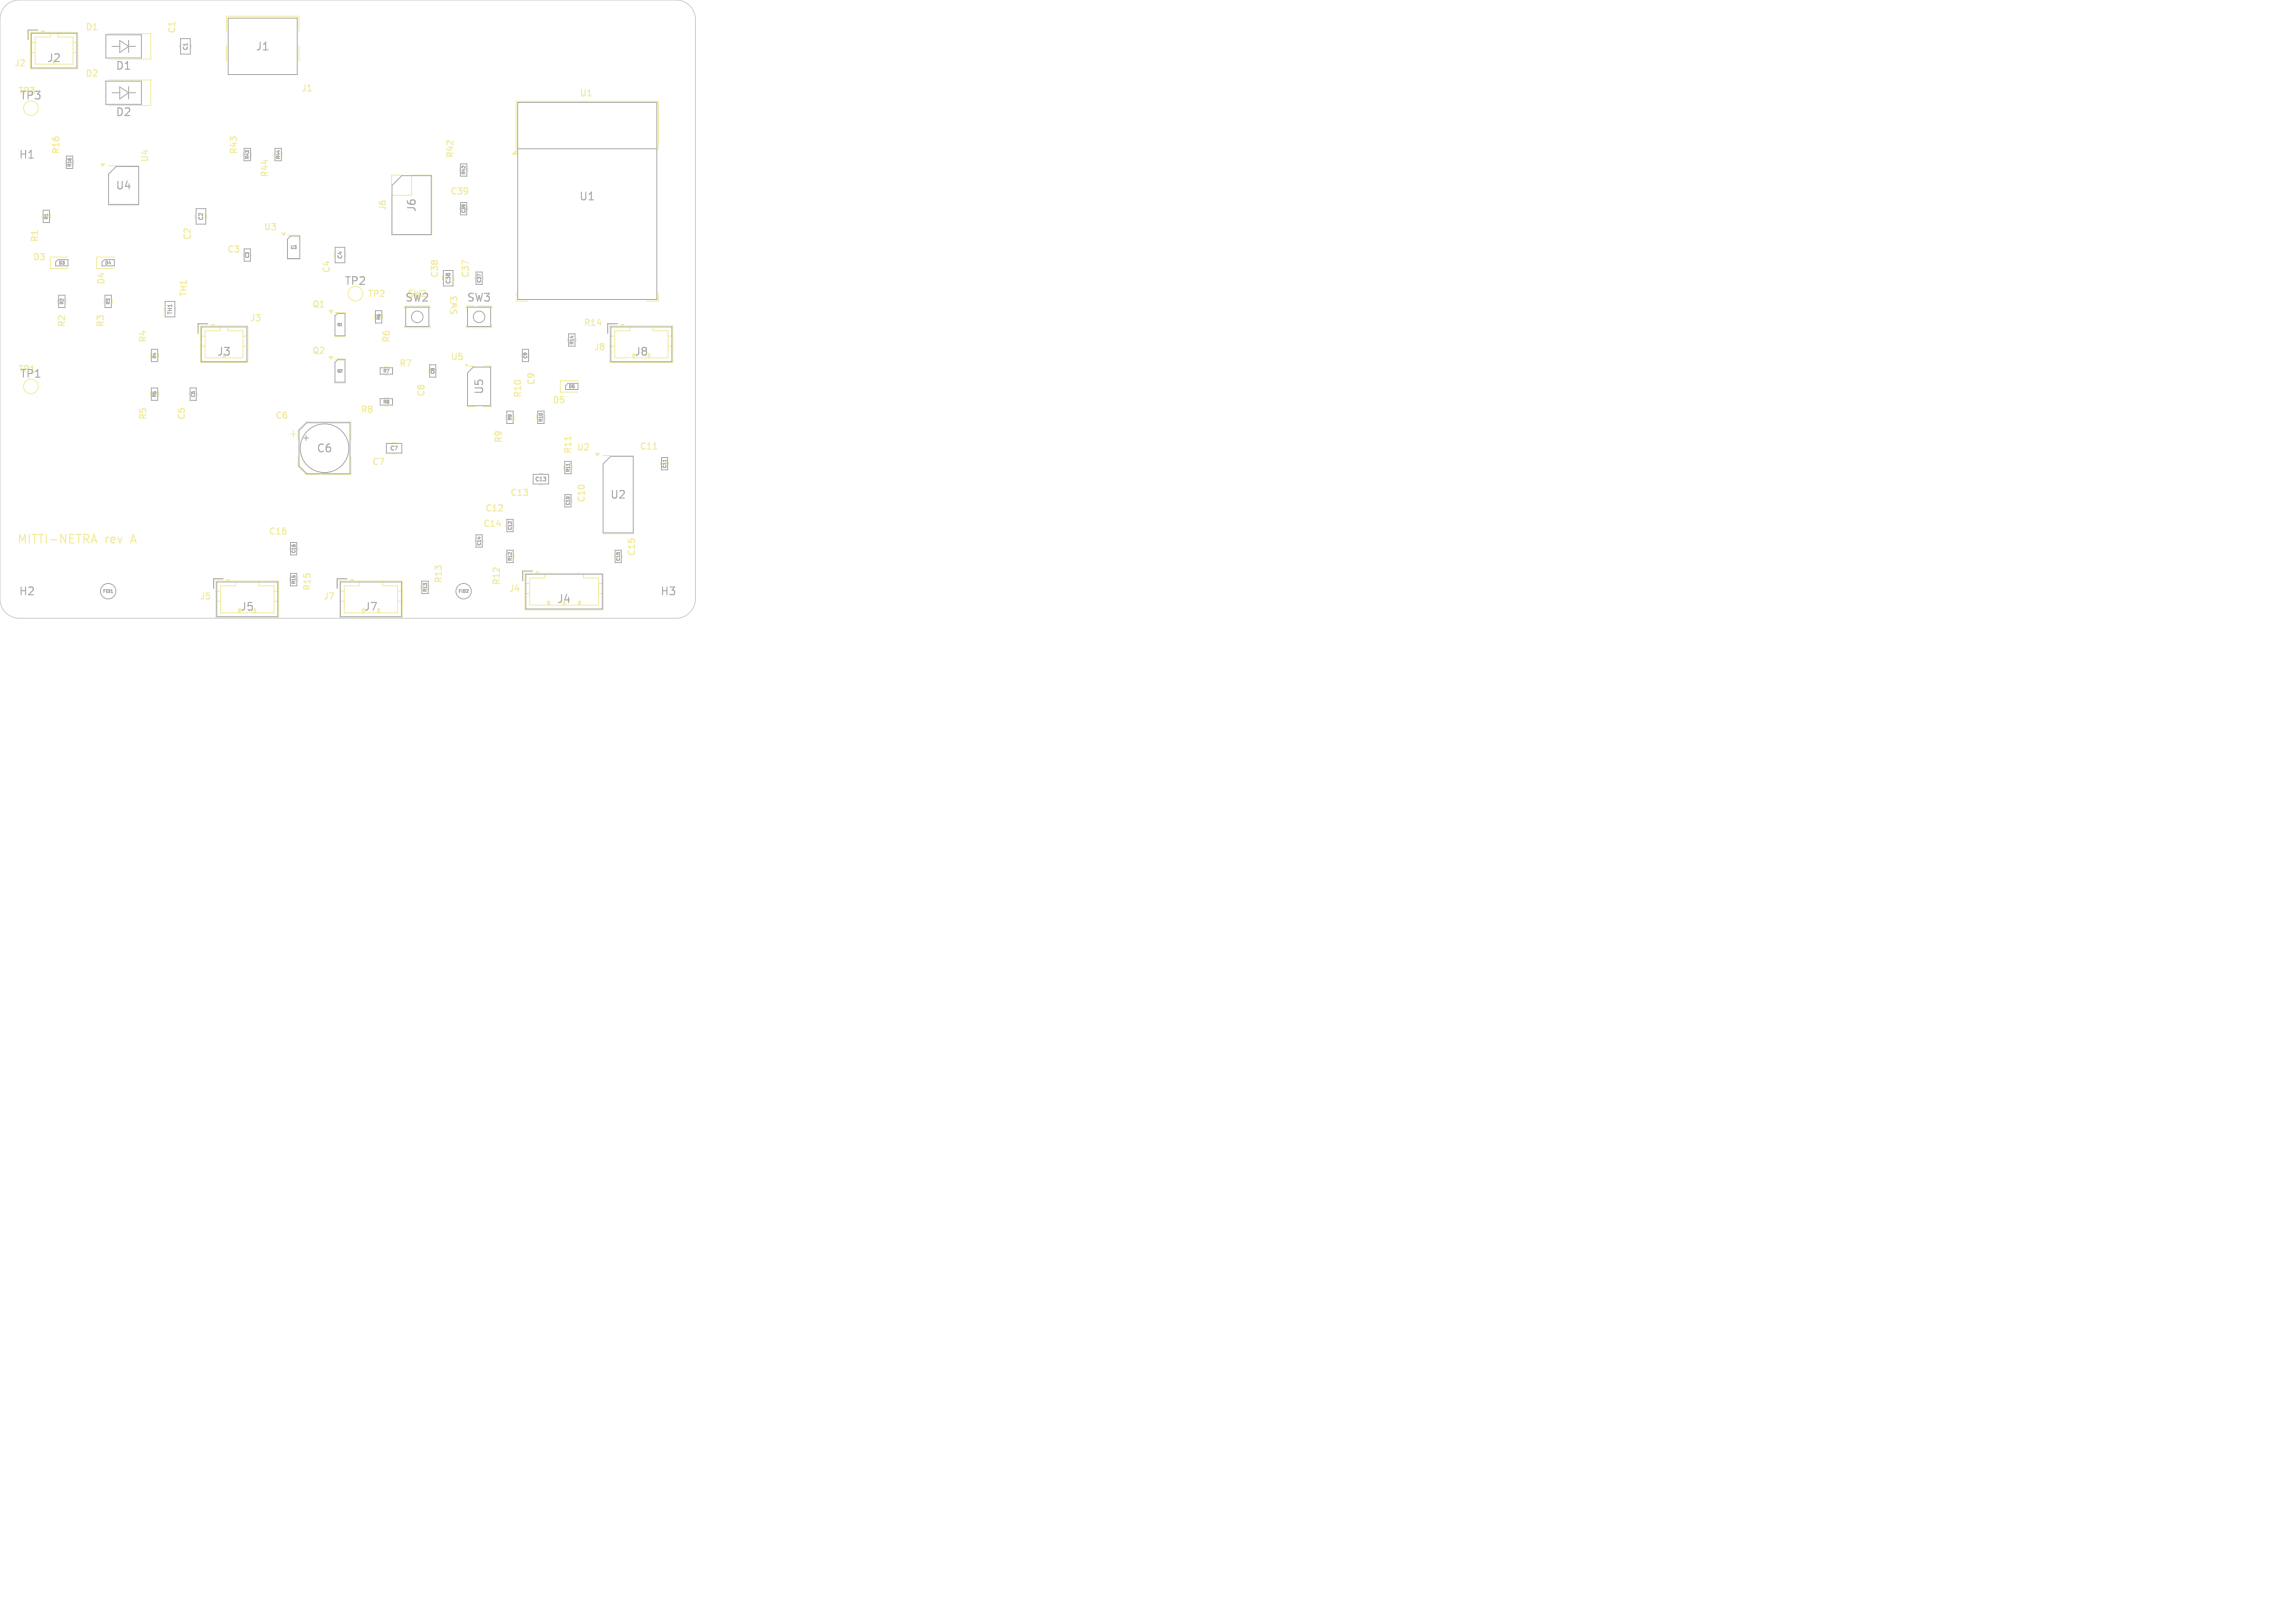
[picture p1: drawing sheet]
<svg xmlns="http://www.w3.org/2000/svg" width="297mm" height="210mm" viewBox="0 0 297 210" stroke-linecap="round" stroke-linejoin="round" font-family="sans-serif">
<defs><g id="words">
<g font-size="1.5" fill="#f2eda1">
<text x="2.1" y="70.5">MITTI-NETRA</text>
<text x="13.6" y="70.5">rev</text>
<text x="17.2" y="70.5">A</text>
</g>
<g font-size="1.4" fill="#afafaf">
<text x="6" y="8.2">J2</text>
<text x="14.9" y="9.2">D1</text>
<text x="33" y="6.7">J1</text>
<text x="2.5" y="13.1">TP3</text>
<text x="14.9" y="15.2">D2</text>
<text x="2.4" y="20.7">H1</text>
<text x="14.9" y="24.7">U4</text>
<text x="54" y="27.5" transform="rotate(-90 54 27.5)">J6</text>
<text x="74.9" y="26.1">U1</text>
<text x="44.5" y="37.1">TP2</text>
<text x="60.4" y="39.2">SW3</text>
<text x="28" y="46.2">J3</text>
<text x="82" y="46.2">J8</text>
<text x="2.5" y="49.1">TP1</text>
<text x="62.7" y="51.1" transform="rotate(-90 62.7 51.1)">U5</text>
<text x="40.9" y="58.7">C6</text>
<text x="78.9" y="64.7">U2</text>
<text x="2.4" y="77.2">H2</text>
<text x="85.4" y="77.2">H3</text>
<text x="31" y="79.2">J5</text>
<text x="47" y="79.2">J7</text>
<text x="72" y="78.2">J4</text>
</g>
<g font-size="1.1" fill="#f2eda1">
<text x="11" y="4.1">D1</text>
<text x="22.9" y="4.4" transform="rotate(-90 22.9 4.4)">C1</text>
<text x="1.8" y="8.8">J2</text>
<text x="11" y="10.1">D2</text>
<text x="38.9" y="12">J1</text>
<text x="74.9" y="12.7">U1</text>
<text x="7.9" y="20.1" transform="rotate(-90 7.9 20.1)">R16</text>
<text x="19.4" y="21.1" transform="rotate(-90 19.4 21.1)">U4</text>
<text x="30.9" y="20.1" transform="rotate(-90 30.9 20.1)">R43</text>
<text x="34.9" y="23.1" transform="rotate(-90 34.9 23.1)">R44</text>
<text x="58.9" y="20.6" transform="rotate(-90 58.9 20.6)">R42</text>
<text x="34.1" y="30">U3</text>
<text x="50.1" y="27.4" transform="rotate(-90 50.1 27.4)">J6</text>
<text x="58.2" y="25.4">C39</text>
<text x="4.2" y="33.9">D3</text>
<text x="5.1" y="31.4" transform="rotate(-90 5.1 31.4)">R1</text>
<text x="24.9" y="31.2" transform="rotate(-90 24.9 31.2)">C2</text>
<text x="29.3" y="32.9">C3</text>
<text x="42.9" y="35.4" transform="rotate(-90 42.9 35.4)">C4</text>
<text x="13.7" y="36.9" transform="rotate(-90 13.7 36.9)">D4</text>
<text x="24.4" y="38.5" transform="rotate(-90 24.4 38.5)">TH1</text>
<text x="32.3" y="41.8">J3</text>
<text x="40.3" y="40">Q1</text>
<text x="47.5" y="38.6">TP2</text>
<text x="56.9" y="36.1" transform="rotate(-90 56.9 36.1)">C38</text>
<text x="59.4" y="40.9" transform="rotate(-90 59.4 40.9)">SW3</text>
<text x="60.9" y="36.1" transform="rotate(-90 60.9 36.1)">C37</text>
<text x="8.6" y="42.4" transform="rotate(-90 8.6 42.4)">R2</text>
<text x="13.6" y="42.4" transform="rotate(-90 13.6 42.4)">R3</text>
<text x="19.1" y="44.4" transform="rotate(-90 19.1 44.4)">R4</text>
<text x="40.3" y="46">Q2</text>
<text x="50.6" y="44.4" transform="rotate(-90 50.6 44.4)">R6</text>
<text x="51.6" y="47.6">R7</text>
<text x="58.2" y="46.8">U5</text>
<text x="75.4" y="42.4">R14</text>
<text x="76.8" y="45.5">J8</text>
<text x="46.6" y="53.6">R8</text>
<text x="55.1" y="51.4" transform="rotate(-90 55.1 51.4)">C8</text>
<text x="67.6" y="51.6" transform="rotate(-90 67.6 51.6)">R10</text>
<text x="69.4" y="49.9" transform="rotate(-90 69.4 49.9)">C9</text>
<text x="71.4" y="52.4">D5</text>
<text x="19.1" y="54.4" transform="rotate(-90 19.1 54.4)">R5</text>
<text x="24.1" y="54.4" transform="rotate(-90 24.1 54.4)">C5</text>
<text x="35.6" y="54.4">C6</text>
<text x="65.1" y="57.4" transform="rotate(-90 65.1 57.4)">R9</text>
<text x="74.1" y="58.8" transform="rotate(-90 74.1 58.8)">R11</text>
<text x="74.6" y="58.5">U2</text>
<text x="82.7" y="58.4">C11</text>
<text x="48.1" y="60.4">C7</text>
<text x="65.9" y="64.4">C13</text>
<text x="75.9" y="65.1" transform="rotate(-90 75.9 65.1)">C10</text>
<text x="34.7" y="69.4">C16</text>
<text x="62.4" y="68.4">C14</text>
<text x="62.7" y="66.4">C12</text>
<text x="25.8" y="77.8">J5</text>
<text x="40.4" y="76.6" transform="rotate(-90 40.4 76.6)">R15</text>
<text x="41.8" y="77.8">J7</text>
<text x="57.4" y="75.6" transform="rotate(-90 57.4 75.6)">R13</text>
<text x="64.9" y="75.8" transform="rotate(-90 64.9 75.8)">R12</text>
<text x="65.8" y="76.8">J4</text>
<text x="82.4" y="72.1" transform="rotate(-90 82.4 72.1)">C15</text>
</g>
<g font-size="1.1" fill="#afafaf">
<text x="2.3" y="12.4">TP3</text>
<text x="52.6" y="38.6">SW2</text>
<text x="2.3" y="48.4">TP1</text>
</g>
<g font-size=".7" fill="#afafaf">
<text x="24.4" y="6.6" transform="rotate(-90 24.4 6.6)">C1</text>
<text x="26.4" y="28.6" transform="rotate(-90 26.4 28.6)">C2</text>
<text x="44.4" y="33.6" transform="rotate(-90 44.4 33.6)">C4</text>
<text x="22.4" y="40.8" transform="rotate(-90 22.4 40.8)">TH1</text>
<text x="58.4" y="36.8" transform="rotate(-90 58.4 36.8)">C38</text>
<text x="50.4" y="58.4">C7</text>
<text x="69.2" y="62.4">C13</text>
</g>
<g font-size=".6" fill="#afafaf">
<text x="9.3" y="21.6" transform="rotate(-90 9.3 21.6)">R16</text>
<text x="32.3" y="20.6" transform="rotate(-90 32.3 20.6)">R43</text>
<text x="36.3" y="20.6" transform="rotate(-90 36.3 20.6)">R44</text>
<text x="60.3" y="22.6" transform="rotate(-90 60.3 22.6)">R42</text>
<text x="6.3" y="28.4" transform="rotate(-90 6.3 28.4)">R1</text>
<text x="60.3" y="27.6" transform="rotate(-90 60.3 27.6)">C39</text>
<text x="7.6" y="34.3">D3</text>
<text x="13.6" y="34.3">D4</text>
<text x="32.3" y="33.4" transform="rotate(-90 32.3 33.4)">C3</text>
<text x="37.6" y="32.3">U3</text>
<text x="8.3" y="39.4" transform="rotate(-90 8.3 39.4)">R2</text>
<text x="14.3" y="39.4" transform="rotate(-90 14.3 39.4)">R3</text>
<text x="49.3" y="41.4" transform="rotate(-90 49.3 41.4)">R6</text>
<text x="62.3" y="36.6" transform="rotate(-90 62.3 36.6)">C37</text>
<text x="20.3" y="46.4" transform="rotate(-90 20.3 46.4)">R4</text>
<text x="68.3" y="46.4" transform="rotate(-90 68.3 46.4)">C9</text>
<text x="74.3" y="44.6" transform="rotate(-90 74.3 44.6)">R14</text>
<text x="20.3" y="51.4" transform="rotate(-90 20.3 51.4)">R5</text>
<text x="25.3" y="51.4" transform="rotate(-90 25.3 51.4)">C5</text>
<text x="49.6" y="48.3">R7</text>
<text x="49.6" y="52.3">R8</text>
<text x="56.3" y="48.4" transform="rotate(-90 56.3 48.4)">C8</text>
<text x="73.6" y="50.3">D5</text>
<text x="66.3" y="54.4" transform="rotate(-90 66.3 54.4)">R9</text>
<text x="70.3" y="54.6" transform="rotate(-90 70.3 54.6)">R10</text>
<text x="73.8" y="65.4" transform="rotate(-90 73.8 65.4)">C10</text>
<text x="73.8" y="61.1" transform="rotate(-90 73.8 61.1)">R11</text>
<text x="86.3" y="60.6" transform="rotate(-90 86.3 60.6)">C11</text>
<text x="38.3" y="71.6" transform="rotate(-90 38.3 71.6)">C16</text>
<text x="62.3" y="70.6" transform="rotate(-90 62.3 70.6)">C14</text>
<text x="66.3" y="68.6" transform="rotate(-90 66.3 68.6)">C12</text>
<text x="13.3" y="76.8">FID1</text>
<text x="38.3" y="75.6" transform="rotate(-90 38.3 75.6)">R15</text>
<text x="55.3" y="76.6" transform="rotate(-90 55.3 76.6)">R13</text>
<text x="59.3" y="76.8">FID2</text>
<text x="66.3" y="72.6" transform="rotate(-90 66.3 72.6)">R12</text>
<text x="80.3" y="72.6" transform="rotate(-90 80.3 72.6)">C15</text>
</g>
<g font-size=".4" fill="#afafaf">
<text x="43.6" y="42.2">Q1</text>
<text x="43.6" y="48.2">Q2</text>
</g>
</g></defs>
<path d="M11.9 69.9h.5M12.2 69.2l.3 1.1" fill="none" stroke="#f2eda1" stroke-width=".16"/>
<path d="M39.8 11.8h.5M73.9 56.5v.4M84.6 58.1h.4" fill="none" stroke="#f2eda1" stroke-width=".15"/>
<g fill="none" stroke="#f2eda1" stroke-width=".13">
<path d="M3.9 4.2h6.2v4.7h-6.2zM3.9 5.5h.7M3.9 6.8h.7M4.9 3.9h-1.3v1.2M5.4 4.2v-.2h.3v.2M5.4 4.1h.3M6.5 4.2v.6h-1.9v3.5h4.8v-3.5h-1.9v-.6M9.4 5.5h.7M9.4 6.8h.7M14 4.4h5.5v3.2h-5.5M14 10.3h5.5v3.3h-5.5M23.3 5.7v.6"/>
<path d="M24.7 5.7v.6M29.3 4v-1.9h9.4v1.9M29.3 5.9v2M31.5 19.8v.4M32.5 19.8v.4M35.5 19.8v.4M36.5 19.8v.4M38.7 5.9v2M66.8 19.3v-6.2h18.4v6.2M5.5 27.8v.4M6.5 27.8v.4M7.5 38.8v.4"/>
<path d="M8.5 20.8v.4M8.5 38.8v.4M8.8 33.3h-2.3v1.4h2.3M9.5 20.8v.4M13.5 38.8v.4M14.1 21.4h3.9M14.1 26.6h3.9M14.5 38.8v.4M14.8 33.3h-2.3v1.4h2.3M21.3 39.8v.4M22.7 39.8v.4M25.3 27.7v.6"/>
<path d="M26.7 27.7v.6M31.5 32.9v.2M32.5 32.9v.2M37.2 30.4h1.6M37.2 33.6h1.6M43.3 32.7v.6M44.7 32.7v.6M50.7 25.3h2.6v-2.6h2.6v7.7h-5.2zM52 22.7h-1.3v1.3M52.3 39.9v-.3h3.3v.3M58.7 35.7v.6M59.5 21.8v.4"/>
<path d="M59.5 26.9v.2M60.3 39.9v-.3h3.4v.3M60.5 26.9v.2M60.5 21.8v.4M61.5 35.9v.2M62.5 35.9v.2M66.8 37.9v1h1.5M85.2 37.9v1h-1.5M19.5 45.8v.4M19.5 50.8v.4M20.5 45.8v.4M20.5 50.8v.4"/>
<path d="M24.5 50.9v.2M25.5 50.9v.2M25.9 43.5h.7M25.9 44.8h.7M25.9 42.2h6.2v4.7h-6.2zM26.9 41.9h-1.3v1.2M27.4 42.2v-.2h.3v.2M27.4 42.1h.3M28.5 42.2v.6h-1.9v3.5h4.9v-3.5h-2v-.6M31.5 43.5h.6M31.5 44.8h.6M37.6 56.2h.7"/>
<path d="M38 55.8v.7M38.6 56.9v-1.2l1.1-1.1h5.7v2.3M38.6 59.1v1.2l1.1 1.1h5.7v-2.3M43.3 40.4h1.3M43.3 43.6h1.3M43.3 46.4h1.3M43.3 49.6h1.3M48.5 40.8v.4M49.5 40.8v.4M49.8 47.5h.4M49.8 48.5h.4M49.8 51.5h.4"/>
<path d="M49.8 52.5h.4M50.7 57.3h.6M50.7 58.7h.6M52.3 42.1v.3h3.3v-.3M55.5 47.9v.2M56.5 47.9v.2M60.3 42.1v.3h3.4v-.3M60.4 52.6h1M60.7 47.4h.7M62.6 47.4h1M62.6 52.6h1M65.5 53.8v.4"/>
<path d="M66.5 53.8v.4M67.5 45.9v.2M68.5 45.9v.2M69.5 53.8v.4M70.5 53.8v.4M73.5 43.8v.4M74.5 43.8v.4M74.8 49.3h-2.3v1.4h2.3M78 58.9h4M78.9 42.2h8.2v4.7h-8.2zM78.9 43.5h.7M78.9 44.8h.7"/>
<path d="M79.9 41.9h-1.3v1.2M80.4 42.2v-.2h.3v.2M80.4 42.1h.3M81.5 42.2v.6h-1.9v3.5h6.8v-3.5h-1.9v-.6M83.9 45.8h.2v.5M84 45.8v.5M85.5 59.9v.2M86.4 43.5h.7M86.4 44.8h.7M86.5 59.9v.2M27.9 77.8h.7M27.9 75.2h8.2v4.7h-8.2z"/>
<path d="M27.9 76.5h.7M28.9 74.9h-1.3v1.2M29.4 75.2v-.2h.3v.2M29.4 75.1h.3M30.5 75.2v.6h-1.9v3.5h6.9v-3.5h-2v-.6M32.9 78.8h.2v.5M33 78.8v.5M35.5 77.8h.6M35.5 76.5h.6M37.5 74.8v.4M37.5 70.9v.2M38.5 70.9v.2"/>
<path d="M38.5 74.8v.4M43.9 77.8h.7M43.9 76.5h.7M43.9 75.2h8.2v4.7h-8.2zM44.9 74.9h-1.3v1.2M45.4 75.2v-.2h.3v.2M45.4 75.1h.3M46.5 75.2v.6h-1.9v3.5h6.8v-3.5h-1.9v-.6M48.9 78.8h.2v.5M49 78.8v.5M51.4 77.8h.7M51.4 76.5h.7"/>
<path d="M54.5 75.8v.4M55.5 75.8v.4M61.5 69.9v.2M62.5 69.9v.2M65.5 71.8v.4M65.5 67.9v.2M66.5 67.9v.2M66.5 71.8v.4M67.9 74.2h10.2v4.7h-10.2zM67.9 75.5h.7M67.9 76.8h.7M68.9 73.9h-1.3v1.2"/>
<path d="M69.4 74.2v-.2h.3v.2M69.4 74.1h.3M69.7 62.7h.6M69.7 61.3h.6M70.5 74.2v.6h-1.9v3.5h8.8v-3.5h-1.9v-.6M70.9 78.3v-.5h.2v.5M71 77.8v.5M73 60.3v.4M73 64.7v.2M74 64.7v.2M74 60.3v.4M74.9 78.3v-.5h.2v.5"/>
<path d="M75 77.8v.5M77.4 75.5h.7M77.4 76.8h.7M78 69.1h4M79.5 71.9v.2M80.5 71.9v.2"/>
<circle cx="4" cy="14" r=".95"/>
<circle cx="46" cy="38" r=".95"/>
<circle cx="4" cy="50" r=".95"/>
</g>
<g fill="#f2eda1" stroke="#f2eda1" stroke-width=".13">
<path d="M42.6 40.2h.5l-.3 .3z"/>
<path d="M77.1 58.7h.4l-.2 .3z"/>
<path d="M36.5 30.2h.4l-.2 .3z"/>
<path d="M42.6 46.2h.5l-.3 .3z"/>
<path d="M66.8 19.5v.5h-.5z"/>
<path d="M60.3 47.2h.2l-.1 .2z"/>
<path d="M13.1 21.2h.4l-.2 .3z"/>
</g>
<g fill="#fff" stroke="#fff" stroke-width=".13">
<circle cx="36.5" cy="41.6" r=".15"/>
<circle cx="6.5" cy="1.5" r=".15"/>
<circle cx="6.5" cy="31.7" r=".15"/>
<circle cx="57.3" cy="46.5" r=".15"/>
<circle cx="61.5" cy="21.9" r=".15"/>
<circle cx="16.5" cy="71.5" r=".15"/>
<circle cx="11.5" cy="36.5" r=".15"/>
<circle cx="61.8" cy="64.5" r=".15"/>
<circle cx="31.5" cy="56.5" r=".15"/>
<circle cx="36.5" cy="17" r=".15"/>
<circle cx="81.5" cy="27.6" r=".15"/>
<circle cx="33.3" cy="34.4" r=".15"/>
<circle cx="21.5" cy="52.5" r=".15"/>
<circle cx="51.5" cy="53.3" r=".15"/>
<circle cx="21.5" cy="31.5" r=".15"/>
<circle cx="73.4" cy="27.4" r=".15"/>
<circle cx="77.1" cy="74" r=".15"/>
<circle cx="81.5" cy="41.5" r=".15"/>
<circle cx="16.5" cy="61.5" r=".15"/>
<circle cx="84.3" cy="66.8" r=".15"/>
<circle cx="46.5" cy="16.5" r=".15"/>
<circle cx="21.5" cy="36.5" r=".15"/>
<circle cx="11.5" cy="51.5" r=".15"/>
<circle cx="66.5" cy="61.5" r=".15"/>
<circle cx="76.5" cy="43.4" r=".15"/>
<circle cx="21.5" cy="66.5" r=".15"/>
<circle cx="11.5" cy="66.5" r=".15"/>
<circle cx="1.5" cy="1.5" r=".15"/>
<circle cx="52.9" cy="36.5" r=".15"/>
<circle cx="6.5" cy="66.5" r=".15"/>
<circle cx="1.5" cy="16.5" r=".15"/>
<circle cx="61.5" cy="54.3" r=".15"/>
<circle cx="36.5" cy="26.5" r=".15"/>
<circle cx="61.5" cy="72.1" r=".15"/>
<circle cx="57" cy="39.5" r=".15"/>
<circle cx="56.5" cy="43.9" r=".15"/>
<circle cx="1.5" cy="46.5" r=".15"/>
<circle cx="1.5" cy="56.5" r=".15"/>
<circle cx="1.5" cy="11.5" r=".15"/>
<circle cx="41.5" cy="43.7" r=".15"/>
<circle cx="36.5" cy="1.5" r=".15"/>
<circle cx="21.5" cy="16.5" r=".15"/>
<circle cx="47.6" cy="36.5" r=".15"/>
<circle cx="18.4" cy="9.2" r=".15"/>
<circle cx="31.5" cy="36.5" r=".15"/>
<circle cx="31.5" cy="46.5" r=".15"/>
<circle cx="21.5" cy="42.3" r=".15"/>
<circle cx="26.5" cy="11.7" r=".15"/>
<circle cx="6.5" cy="36.5" r=".15"/>
<circle cx="26.5" cy="16.5" r=".15"/>
<circle cx="57.8" cy="27.6" r=".15"/>
<circle cx="46.5" cy="31.5" r=".15"/>
<circle cx="1.5" cy="51.5" r=".15"/>
<circle cx="47.3" cy="58.5" r=".15"/>
<circle cx="31.5" cy="51.5" r=".15"/>
<circle cx="21.5" cy="71.5" r=".15"/>
<circle cx="51.5" cy="49.3" r=".15"/>
<circle cx="78" cy="26.5" r=".15"/>
<circle cx="76.5" cy="32.6" r=".15"/>
<circle cx="69.2" cy="21.5" r=".15"/>
<circle cx="6.5" cy="71.5" r=".15"/>
<circle cx="1.5" cy="41.5" r=".15"/>
<circle cx="71.5" cy="71.5" r=".15"/>
<circle cx="41.5" cy="21.5" r=".15"/>
<circle cx="1.5" cy="71.5" r=".15"/>
<circle cx="41.5" cy="11.5" r=".15"/>
<circle cx="6.5" cy="56.5" r=".15"/>
<circle cx="72.6" cy="47.3" r=".15"/>
<circle cx="1.5" cy="61.5" r=".15"/>
<circle cx="75.6" cy="29.6" r=".15"/>
<circle cx="16.5" cy="18.6" r=".15"/>
<circle cx="41.5" cy="26.5" r=".15"/>
<circle cx="26.5" cy="51.5" r=".15"/>
<circle cx="81.5" cy="36.5" r=".15"/>
<circle cx="6.5" cy="21.5" r=".15"/>
<circle cx="26.5" cy="41.5" r=".15"/>
<circle cx="46.5" cy="71.5" r=".15"/>
<circle cx="61.5" cy="67" r=".15"/>
<circle cx="46.5" cy="61.5" r=".15"/>
<circle cx="1.5" cy="22.5" r=".15"/>
<circle cx="26.5" cy="61.5" r=".15"/>
<circle cx="81.5" cy="46.5" r=".15"/>
<circle cx="37.2" cy="14.5" r=".15"/>
<circle cx="73.4" cy="29.6" r=".15"/>
<circle cx="51.5" cy="62.3" r=".15"/>
<circle cx="61.6" cy="42" r=".15"/>
<circle cx="11.5" cy="11.5" r=".15"/>
<circle cx="26.5" cy="56.5" r=".15"/>
<circle cx="29.1" cy="38" r=".15"/>
<circle cx="21.5" cy="21.5" r=".15"/>
<circle cx="26.5" cy="46.5" r=".15"/>
<circle cx="41.5" cy="61.5" r=".15"/>
<circle cx="6.5" cy="11.5" r=".15"/>
<circle cx="75.6" cy="27.4" r=".15"/>
<circle cx="36.5" cy="71.5" r=".15"/>
<circle cx="6.5" cy="52" r=".15"/>
<circle cx="16.5" cy="37.1" r=".15"/>
<circle cx="41.5" cy="72.3" r=".15"/>
<circle cx="68" cy="45.2" r=".15"/>
<circle cx="11.5" cy="71.5" r=".15"/>
<circle cx="51.5" cy="42.7" r=".15"/>
<circle cx="16" cy="23.2" r=".15"/>
<circle cx="1.5" cy="6.5" r=".15"/>
<circle cx="31.5" cy="22.1" r=".15"/>
<circle cx="31.5" cy="61.5" r=".15"/>
<circle cx="16.5" cy="33" r=".15"/>
<circle cx="46.5" cy="51.5" r=".15"/>
<circle cx="46.5" cy="11.5" r=".15"/>
<circle cx="1.5" cy="26.5" r=".15"/>
<circle cx="77.2" cy="56.5" r=".15"/>
<circle cx="61.5" cy="26.5" r=".15"/>
<circle cx="21.5" cy="27.2" r=".15"/>
<circle cx="81.5" cy="51.5" r=".15"/>
<circle cx="46.5" cy="28.9" r=".15"/>
<circle cx="71.5" cy="67.3" r=".15"/>
<circle cx="81.5" cy="56.5" r=".15"/>
<circle cx="31.5" cy="26.5" r=".15"/>
<circle cx="51.5" cy="66.5" r=".15"/>
<circle cx="11.5" cy="31.5" r=".15"/>
<circle cx="71.5" cy="23.7" r=".15"/>
<circle cx="27.6" cy="26.5" r=".15"/>
<circle cx="46.5" cy="1.5" r=".15"/>
<circle cx="16.5" cy="28.1" r=".15"/>
<circle cx="11.5" cy="41.5" r=".15"/>
<circle cx="31.5" cy="71.5" r=".15"/>
<circle cx="26.5" cy="66.5" r=".15"/>
<circle cx="11.5" cy="1.5" r=".15"/>
<circle cx="31.5" cy="1.5" r=".15"/>
<circle cx="61.5" cy="56.8" r=".15"/>
<circle cx="31.5" cy="41.5" r=".15"/>
<circle cx="16.5" cy="56.5" r=".15"/>
<circle cx="36.5" cy="56.5" r=".15"/>
<circle cx="67" cy="74.5" r=".15"/>
<circle cx="6.5" cy="61.5" r=".15"/>
<circle cx="51.5" cy="21.5" r=".15"/>
<circle cx="46.5" cy="21.5" r=".15"/>
<circle cx="11.5" cy="27.5" r=".15"/>
<circle cx="16.5" cy="1.5" r=".15"/>
<circle cx="81.5" cy="74" r=".15"/>
<circle cx="21.5" cy="61.5" r=".15"/>
<circle cx="26.5" cy="6.5" r=".15"/>
<circle cx="76.5" cy="51.5" r=".15"/>
<circle cx="11.5" cy="48.2" r=".15"/>
<circle cx="41.5" cy="1.5" r=".15"/>
<circle cx="26.5" cy="71.5" r=".15"/>
<circle cx="1.5" cy="66.5" r=".15"/>
<circle cx="23" cy="49.5" r=".15"/>
<circle cx="36.5" cy="6.5" r=".15"/>
<circle cx="16.5" cy="66.5" r=".15"/>
<circle cx="31.5" cy="6.5" r=".15"/>
<circle cx="76.5" cy="21.5" r=".15"/>
<circle cx="41.5" cy="6.5" r=".15"/>
<circle cx="26.5" cy="1.5" r=".15"/>
<circle cx="21.5" cy="1.5" r=".15"/>
<circle cx="16.5" cy="41.5" r=".15"/>
<circle cx="84.3" cy="61.5" r=".15"/>
<circle cx="36.5" cy="66.5" r=".15"/>
<circle cx="56.5" cy="51.5" r=".15"/>
<circle cx="7.3" cy="29.3" r=".15"/>
<circle cx="71.5" cy="54.2" r=".15"/>
<circle cx="17.7" cy="14.3" r=".15"/>
<circle cx="53.3" cy="56.5" r=".15"/>
<circle cx="16.5" cy="48.2" r=".15"/>
<circle cx="46.5" cy="6.5" r=".15"/>
<circle cx="31.5" cy="16.5" r=".15"/>
<circle cx="52.9" cy="33" r=".15"/>
<circle cx="26.5" cy="21.5" r=".15"/>
<circle cx="7" cy="49.5" r=".15"/>
<circle cx="41.5" cy="16.5" r=".15"/>
<circle cx="41.5" cy="31.9" r=".15"/>
<circle cx="21.5" cy="7.7" r=".15"/>
<circle cx="31.5" cy="66.5" r=".15"/>
<circle cx="46.5" cy="67.3" r=".15"/>
<circle cx="76.5" cy="36.5" r=".15"/>
<circle cx="79.3" cy="66.5" r=".15"/>
<circle cx="41.5" cy="66.5" r=".15"/>
<circle cx="11.5" cy="61.5" r=".15"/>
<circle cx="48.5" cy="43.1" r=".15"/>
<circle cx="21.5" cy="56.5" r=".15"/>
<circle cx="1.5" cy="36.5" r=".15"/>
<circle cx="38.4" cy="36.6" r=".15"/>
<circle cx="36.5" cy="46.5" r=".15"/>
<circle cx="21.5" cy="11.7" r=".15"/>
<circle cx="11.5" cy="6.5" r=".15"/>
<circle cx="16.5" cy="51.5" r=".15"/>
<circle cx="56.5" cy="72" r=".15"/>
<circle cx="38.4" cy="34.1" r=".15"/>
<circle cx="81.5" cy="31.5" r=".15"/>
<circle cx="6.5" cy="16.5" r=".15"/>
<circle cx="56.5" cy="21.5" r=".15"/>
<circle cx="11.5" cy="16.5" r=".15"/>
<circle cx="71.5" cy="31.5" r=".15"/>
<circle cx="36.5" cy="61.5" r=".15"/>
<circle cx="41.5" cy="48.9" r=".15"/>
<circle cx="56.8" cy="69.5" r=".15"/>
<circle cx="76.5" cy="46.5" r=".15"/>
<circle cx="71.5" cy="56.7" r=".15"/>
<circle cx="31.5" cy="13.8" r=".15"/>
<circle cx="56.5" cy="57.3" r=".15"/>
<circle cx="36.5" cy="51.5" r=".15"/>
<circle cx="41.5" cy="51.5" r=".15"/>
<circle cx="56.5" cy="61.5" r=".15"/>
<circle cx="26.5" cy="32.8" r=".15"/>
<circle cx="41.5" cy="36.5" r=".15"/>
<circle cx="1.5" cy="31.5" r=".15"/>
<circle cx="11.5" cy="56.5" r=".15"/>
<circle cx="36.5" cy="22.1" r=".15"/>
<circle cx="66.8" cy="58.7" r=".15"/>
<circle cx="6.5" cy="41.5" r=".15"/>
<circle cx="61" cy="46.8" r=".15"/>
<circle cx="66" cy="56.3" r=".15"/>
<circle cx="65.6" cy="46.5" r=".15"/>
<circle cx="65.6" cy="43.5" r=".15"/>
<circle cx="47.2" cy="24.8" r=".15"/>
<circle cx="57.1" cy="25.2" r=".15"/>
<circle cx="51.8" cy="30.7" r=".15"/>
<circle cx="67.1" cy="24.6" r=".15"/>
<circle cx="66.8" cy="38.4" r=".15"/>
<circle cx="69.6" cy="41.8" r=".15"/>
<circle cx="79.2" cy="60.2" r=".15"/>
<circle cx="67.8" cy="38.4" r=".15"/>
<circle cx="68.8" cy="40.5" r=".15"/>
<circle cx="68.8" cy="55.5" r=".15"/>
<circle cx="67.8" cy="25.9" r=".15"/>
<circle cx="64.8" cy="24" r=".15"/>
<circle cx="69.2" cy="26.4" r=".15"/>
<circle cx="63.2" cy="37.6" r=".15"/>
<circle cx="61" cy="30.1" r=".15"/>
<circle cx="52.1" cy="72.5" r=".15"/>
<circle cx="67.2" cy="48" r=".15"/>
<circle cx="70.2" cy="46.8" r=".15"/>
<circle cx="72.4" cy="36.7" r=".15"/>
<circle cx="68.6" cy="30.8" r=".15"/>
<circle cx="66.5" cy="32.1" r=".15"/>
<circle cx="64.8" cy="31.7" r=".15"/>
<circle cx="64.8" cy="32.9" r=".15"/>
<circle cx="66.5" cy="33.4" r=".15"/>
<circle cx="59" cy="32.1" r=".15"/>
<circle cx="66.5" cy="34.7" r=".15"/>
<circle cx="71.5" cy="39.7" r=".15"/>
<circle cx="63.1" cy="52.2" r=".15"/>
<circle cx="70" cy="45.2" r=".15"/>
<circle cx="72.8" cy="39.7" r=".15"/>
<circle cx="84.2" cy="37.6" r=".15"/>
<circle cx="70.2" cy="48.1" r=".15"/>
<circle cx="64.2" cy="52.8" r=".15"/>
<circle cx="58.8" cy="42.9" r=".15"/>
<circle cx="84.9" cy="25.9" r=".15"/>
<circle cx="86.6" cy="27.6" r=".15"/>
<circle cx="26.7" cy="38.8" r=".15"/>
<circle cx="82.9" cy="22.8" r=".15"/>
<circle cx="19.7" cy="45.5" r=".15"/>
<circle cx="21.5" cy="47.4" r=".15"/>
<circle cx="59.4" cy="49.4" r=".15"/>
<circle cx="84" cy="22.1" r=".15"/>
<circle cx="34.1" cy="12.2" r=".15"/>
<circle cx="37.1" cy="11.6" r=".15"/>
<circle cx="36" cy="12.3" r=".15"/>
<circle cx="32.7" cy="11.5" r=".15"/>
<circle cx="17.4" cy="6.8" r=".15"/>
<circle cx="17.4" cy="11.7" r=".15"/>
<circle cx="18.7" cy="27" r=".15"/>
<circle cx="11" cy="20.4" r=".15"/>
<circle cx="13.4" cy="21.7" r=".15"/>
<circle cx="10.4" cy="24.5" r=".15"/>
<circle cx="12.8" cy="23.1" r=".15"/>
<circle cx="10.7" cy="22.6" r=".15"/>
<circle cx="17.9" cy="23.1" r=".15"/>
<circle cx="44.4" cy="44" r=".15"/>
<circle cx="43.4" cy="41.3" r=".15"/>
<circle cx="45" cy="41.7" r=".15"/>
<circle cx="46.1" cy="43.8" r=".15"/>
<circle cx="47" cy="47.8" r=".15"/>
<circle cx="43.4" cy="47.3" r=".15"/>
<circle cx="72.9" cy="64.2" r=".15"/>
<circle cx="65.6" cy="72.4" r=".15"/>
<circle cx="79.5" cy="72.4" r=".15"/>
<circle cx="77.5" cy="69.6" r=".15"/>
<circle cx="70" cy="76" r=".38"/>
<circle cx="72" cy="76" r=".38"/>
<circle cx="74" cy="76" r=".38"/>
<circle cx="76" cy="76" r=".38"/>
<circle cx="3.5" cy="76.5" r="1.35"/>
<circle cx="86.5" cy="76.5" r="1.35"/>
<circle cx="81" cy="44" r=".38"/>
<circle cx="83" cy="44" r=".38"/>
<circle cx="85" cy="44" r=".38"/>
<circle cx="36.9" cy="8.6" r=".32"/>
<circle cx="31.1" cy="8.6" r=".32"/>
<circle cx="28" cy="44" r=".37"/>
<circle cx="30" cy="44" r=".37"/>
<circle cx="52" cy="24" r=".5"/>
<circle cx="54.5" cy="24" r=".5"/>
<circle cx="52" cy="26.5" r=".5"/>
<circle cx="54.5" cy="26.5" r=".5"/>
<circle cx="52" cy="29.1" r=".5"/>
<circle cx="54.5" cy="29.1" r=".5"/>
<circle cx="3.5" cy="20" r="1.35"/>
<circle cx="30" cy="77" r=".37"/>
<circle cx="32" cy="77" r=".37"/>
<circle cx="34" cy="77" r=".37"/>
<circle cx="6" cy="6" r=".37"/>
<circle cx="8" cy="6" r=".37"/>
<circle cx="46" cy="77" r=".37"/>
<circle cx="48" cy="77" r=".37"/>
<circle cx="50" cy="77" r=".37"/>
</g>
<path d="M29.7 4.6v.6M29.7 8.6v1.1M38.3 4.6v.6M38.3 8.6v1.1" fill="none" stroke="#fff" stroke-width=".6"/>
<g fill="none" stroke="#afafaf" stroke-width=".13">
<path d="M4.1 4.3h5.8v4.5h-5.8zM4.9 3.9h-1.3v1.2M13.7 4.5h4.6v3h-4.6zM13.7 10.5h4.6v3h-4.6zM14.5 6h1M14.5 12h1M15.5 5.2l1.1 .8-1.1 .8zM15.5 11.2l1.1 .8-1.1 .8zM16.6 5.2v1.6M16.6 11.2v1.6M16.6 6h1M16.6 12h1"/>
<path d="M23.4 5h1.2v2h-1.2zM29.5 2.4h9v7.2h-9zM31.6 19.2h.8v1.6h-.8zM35.6 19.2h.8v1.6h-.8zM67 13.2h18v25.5h-18zM67 19.2h18M5.6 27.2h.8v1.6h-.8zM7.5 33.6h1.3v.8h-1.6v-.5zM7.6 38.2h.8v1.6h-.8zM8.6 20.2h.8v1.6h-.8zM13.5 33.6h1.3v.8h-1.6v-.5zM13.6 38.2h.8v1.6h-.8z"/>
<path d="M14.1 22.5l.9-.9h3v4.9h-3.9zM21.4 39h1.2v2h-1.2zM25.4 27h1.2v2h-1.2zM31.6 32.2h.8v1.6h-.8zM37.2 30.9l.4-.3h1.2v2.9h-1.6zM43.4 32h1.2v2h-1.2zM50.7 24l1.3-1.3h3.8v7.6h-5.1zM52.5 39.7h3v2.6h-3zM57.4 35h1.2v2h-1.2zM59.6 21.2h.8v1.6h-.8zM59.6 26.2h.8v1.6h-.8zM60.5 39.7h3v2.6h-3z"/>
<path d="M61.6 35.2h.8v1.6h-.8zM19.6 45.2h.8v1.6h-.8zM19.6 50.2h.8v1.6h-.8zM24.6 50.2h.8v1.6h-.8zM26 42.3h5.9v4.5h-5.9zM26.9 41.9h-1.3v1.2M39.3 56.7h.6M39.6 56.4v.6M39.7 54.7h5.6v6.6h-5.6l-1-1v-4.6zM43.3 40.9l.4-.3h.9v2.9h-1.3zM43.3 46.9l.4-.3h.9v2.8h-1.3zM48.6 40.2h.8v1.6h-.8z"/>
<path d="M49.2 47.6h1.6v.8h-1.6zM49.2 51.6h1.6v.8h-1.6zM50 57.4h2v1.2h-2zM55.6 47.2h.8v1.6h-.8zM61.3 47.5h2.2v5h-3v-4.2zM65.6 53.2h.8v1.6h-.8zM67.6 45.2h.8v1.6h-.8zM69.6 53.2h.8v1.6h-.8zM73.1 59.7h.8v1.6h-.8zM73.2 49.9l.3-.3h1.3v.8h-1.6zM73.6 43.2h.8v1.6h-.8zM73.7 60v.2"/>
<path d="M79 42.3h8v4.5h-8zM79.9 41.9h-1.3v1.2M85.6 59.2h.8v1.6h-.8zM86.2 59.5v.2M28 75.3h7.9v4.5h-7.9zM28.9 74.9h-1.3v1.2M37.6 74.2h.8v1.6h-.8zM37.6 70.2h.8v1.6h-.8zM44 75.3h8v4.5h-8zM44.9 74.9h-1.3v1.2M54.6 75.2h.8v1.6h-.8zM61.6 69.2h.8v1.6h-.8z"/>
<path d="M65.6 71.2h.8v1.6h-.8zM65.6 67.2h.8v1.6h-.8zM68 74.3h10v4.5h-10zM68.9 73.9h-1.3v1.2M69 61.4h2v1.2h-2zM73.1 64h.8v1.6h-.8zM78 60l1-1h3v10h-4zM79.6 71.2h.8v1.6h-.8z"/>
<circle cx="42" cy="58" r="3.1"/>
<circle cx="54" cy="41" r=".75"/>
<circle cx="62" cy="41" r=".75"/>
<circle cx="14" cy="76.5" r="1"/>
<circle cx="60" cy="76.5" r="1"/>
</g>
<path d="M.7 .8l.8-.6 1-.2h85a2.5 2.5 0 0 1 2.5 2.5v75a2.5 2.5 0 0 1-2.5 2.5h-85a2.5 2.5 0 0 1-2.5-2.5v-75l.2-.9z" fill="none" stroke="#d0d2cd" stroke-width=".13"/>
<use href="#words"/>
</svg>
